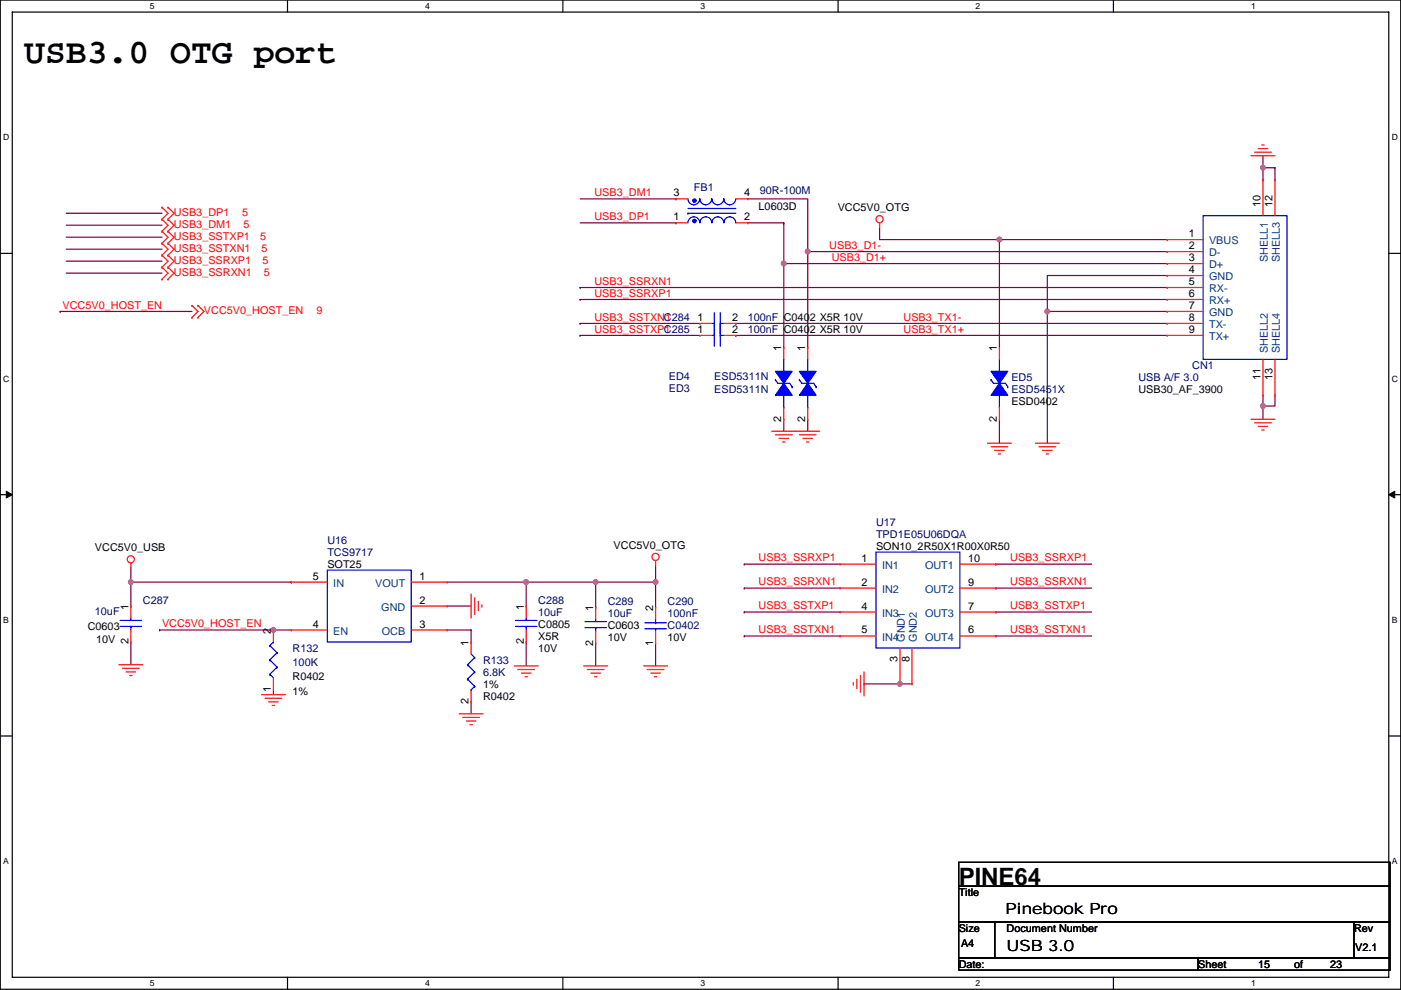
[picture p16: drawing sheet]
<svg xmlns="http://www.w3.org/2000/svg" width="297mm" height="210mm" viewBox="0 0 297 210" stroke-linecap="round" stroke-linejoin="round" font-family="sans-serif">
<defs><g id="words">
<text font-size="7.4" x="5.1" y="13.3">USB3.0 OTG port</text>
<text font-size="5.1" x="203.3" y="187.6">PINE64</text>
<g font-size="3.3">
<text x="213.2" y="193.9">Pinebook Pro</text>
<text x="213.4" y="201.8">USB 3.0</text>
</g>
<g font-size="2.3" fill="#f00">
<text x="126" y="41.6">USB3_DM1</text>
<text x="36.9" y="45.8">USB3_DP1</text>
<text x="51.4" y="45.8">5</text>
<text x="126" y="46.7">USB3_DP1</text>
<text x="36.9" y="53.4">USB3_SSTXN1</text>
<text x="36.9" y="48.3">USB3_DM1</text>
<text x="36.9" y="50.8">USB3_SSTXP1</text>
<text x="51.6" y="48.3">5</text>
<text x="55.2" y="50.8">5</text>
<text x="55.4" y="53.4">5</text>
<text x="175.8" y="52.7">USB3_D1-</text>
<text x="36.9" y="55.9">USB3_SSRXP1</text>
<text x="36.9" y="58.5">USB3_SSRXN1</text>
<text x="55.7" y="55.9">5</text>
<text x="55.9" y="58.5">5</text>
<text x="176.3" y="55.3">USB3_D1+</text>
<text x="13.3" y="65.4">VCC5V0_HOST_EN</text>
<text x="126" y="62.9">USB3_SSRXP1</text>
<text x="126" y="60.4">USB3_SSRXN1</text>
<text x="43.2" y="66.6">VCC5V0_HOST_EN</text>
<text x="67.1" y="66.6">9</text>
<text x="126" y="70.5">USB3_SSTXP1</text>
<text x="126" y="68">USB3_SSTXN1</text>
<text x="191.6" y="68">USB3_TX1-</text>
<text x="191.6" y="70.5">USB3_TX1+</text>
<text x="160.8" y="119">USB3_SSRXP1</text>
<text x="214.2" y="119">USB3_SSRXP1</text>
<text x="160.8" y="124.1">USB3_SSRXN1</text>
<text x="214.2" y="124.1">USB3_SSRXN1</text>
<text x="160.8" y="129.2">USB3_SSTXP1</text>
<text x="214.2" y="129.2">USB3_SSTXP1</text>
<text x="34.4" y="133">VCC5V0_HOST_EN</text>
<text x="160.8" y="134.3">USB3_SSTXN1</text>
<text x="214.2" y="134.3">USB3_SSTXN1</text>
</g>
<g font-size="2.3">
<text x="142.8" y="41.7">3</text>
<text x="157.8" y="41.7">4</text>
<text x="142.8" y="46.7">1</text>
<text x="157.8" y="46.7">2</text>
<text x="160.8" y="44.5">L0603D</text>
<text x="177.6" y="44.7">VCC5V0_OTG</text>
<text x="267.2" y="44" transform="rotate(-90 267.2 44)">10</text>
<text x="269.8" y="44" transform="rotate(-90 269.8 44)">12</text>
<text x="252" y="50.3">1</text>
<text x="252" y="52.8">2</text>
<text x="252" y="55.4">3</text>
<text x="252" y="57.9">4</text>
<text x="252" y="60.5">5</text>
<text x="252" y="63">6</text>
<text x="252" y="65.5">7</text>
<text x="147.9" y="68.1">1</text>
<text x="147.9" y="70.6">1</text>
<text x="155.3" y="68.1">2</text>
<text x="155.3" y="70.6">2</text>
<text x="252" y="68.1">8</text>
<text x="252" y="70.6">9</text>
<text x="165.6" y="74.4" transform="rotate(-90 165.6 74.4)">1</text>
<text x="170.7" y="74.4" transform="rotate(-90 170.7 74.4)">1</text>
<text x="211.4" y="74.4" transform="rotate(-90 211.4 74.4)">1</text>
<text x="241.4" y="83.4">USB30_AF_3900</text>
<text x="267.2" y="80.6" transform="rotate(-90 267.2 80.6)">11</text>
<text x="269.8" y="80.6" transform="rotate(-90 269.8 80.6)">13</text>
<text x="165.6" y="89.5" transform="rotate(-90 165.6 89.5)">2</text>
<text x="170.7" y="89.5" transform="rotate(-90 170.7 89.5)">2</text>
<text x="211.4" y="89.5" transform="rotate(-90 211.4 89.5)">2</text>
<text x="214.4" y="85.9">ESD0402</text>
<text x="20.1" y="116.9">VCC5V0_USB</text>
<text x="130.1" y="116.4">VCC5V0_OTG</text>
<text x="182.7" y="119.1">1</text>
<text x="185.7" y="116.6">SON10_2R50X1R00X0R50</text>
<text x="205.3" y="119.1">10</text>
<text x="66.4" y="122.9">5</text>
<text x="69.4" y="120.4">SOT25</text>
<text x="89" y="122.9">1</text>
<text x="182.7" y="124.2">2</text>
<text x="205.3" y="124.2">9</text>
<text x="27.2" y="129.3" transform="rotate(-90 27.2 129.3)">1</text>
<text x="89" y="128">2</text>
<text x="111" y="129.3" transform="rotate(-90 111 129.3)">1</text>
<text x="125.8" y="129.6" transform="rotate(-90 125.8 129.6)">1</text>
<text x="138.5" y="129.6" transform="rotate(-90 138.5 129.6)">2</text>
<text x="182.7" y="129.3">4</text>
<text x="205.3" y="129.3">7</text>
<text x="18.6" y="133.6">C0603</text>
<text x="20.4" y="136.4">10V</text>
<text x="27.2" y="136.7" transform="rotate(-90 27.2 136.7)">2</text>
<text x="57.4" y="134.4" transform="rotate(-90 57.4 134.4)">2</text>
<text x="66.4" y="133.1">4</text>
<text x="89" y="133.1">3</text>
<text x="99.4" y="136.9" transform="rotate(-90 99.4 136.9)">1</text>
<text x="111" y="136.7" transform="rotate(-90 111 136.7)">2</text>
<text x="114.1" y="133.1">C0805</text>
<text x="114.1" y="135.7">X5R</text>
<text x="125.8" y="136.9" transform="rotate(-90 125.8 136.9)">2</text>
<text x="128.8" y="133.4">C0603</text>
<text x="128.8" y="135.9">10V</text>
<text x="138.5" y="136.9" transform="rotate(-90 138.5 136.9)">1</text>
<text x="141.5" y="135.9">10V</text>
<text x="182.7" y="134.4">5</text>
<text x="205.3" y="134.4">6</text>
<text x="114.1" y="138.2">10V</text>
<text x="190.3" y="140.5" transform="rotate(-90 190.3 140.5)">3</text>
<text x="192.8" y="140.5" transform="rotate(-90 192.8 140.5)">8</text>
<text x="57.4" y="146.9" transform="rotate(-90 57.4 146.9)">1</text>
<text x="62" y="144.3">R0402</text>
<text x="62" y="147.4">1%</text>
<text x="99.4" y="149.4" transform="rotate(-90 99.4 149.4)">2</text>
<text x="102.4" y="148.4">R0402</text>
<text x="102.4" y="145.8">1%</text>
<text x="203.3" y="190">Title</text>
<text x="203.3" y="197.7">Size</text>
<text x="213.4" y="197.7">Document Number</text>
<text x="287.1" y="197.7">Rev</text>
<text x="203.8" y="201">A4</text>
<text x="287.3" y="201.7">V2.1</text>
<text x="203.3" y="205.3">Date:</text>
<text x="254.1" y="205.3">Sheet</text>
<text x="266.8" y="205.3">15</text>
<text x="274.4" y="205.3">of</text>
<text x="282" y="205.3">23</text>
</g>
<g font-size="2.3" fill="#000080">
<text x="147.1" y="40.4">FB1</text>
<text x="161.1" y="41.2">90R-100M</text>
<text x="140.8" y="68.1">C284</text>
<text x="140.8" y="70.7">C285</text>
<text x="158.6" y="68.1">100nF C0402 X5R 10V</text>
<text x="158.6" y="70.7">100nF C0402 X5R 10V</text>
<text x="141.8" y="80.6">ED4</text>
<text x="141.8" y="83.1">ED3</text>
<text x="151.4" y="80.6">ESD5311N</text>
<text x="151.4" y="83.4">ESD5311N</text>
<text x="214.4" y="80.8">ED5</text>
<text x="214.4" y="83.4">ESD5451X</text>
<text x="241.4" y="80.8">USB A/F 3.0</text>
<text x="252.8" y="78.3">CN1</text>
<text x="185.7" y="111.5">U17</text>
<text x="69.4" y="115.4">U16</text>
<text x="69.4" y="117.9">TCS9717</text>
<text x="185.7" y="114.1">TPD1E05U06DQA</text>
<text x="20.1" y="130.3">10uF</text>
<text x="30.3" y="128.1">C287</text>
<text x="114.1" y="128.1">C288</text>
<text x="114.1" y="130.6">10uF</text>
<text x="128.8" y="128.3">C289</text>
<text x="128.8" y="130.9">10uF</text>
<text x="141.5" y="128.3">C290</text>
<text x="141.5" y="130.9">100nF</text>
<text x="141.5" y="133.4">C0402</text>
<text x="62" y="138.2">R132</text>
<text x="62" y="141.3">100K</text>
<text x="102.4" y="140.8">R133</text>
<text x="102.4" y="143.3">6.8K</text>
</g>
<g font-size="2.3" fill="#004080">
<text x="256.3" y="51.9">VBUS</text>
<text x="256.3" y="54.4">D-</text>
<text x="256.3" y="56.9">D+</text>
<text x="256.3" y="59.5">GND</text>
<text x="268.8" y="55.6" transform="rotate(-90 268.8 55.6)">SHELL1</text>
<text x="271.4" y="55.6" transform="rotate(-90 271.4 55.6)">SHELL3</text>
<text x="256.3" y="62">RX-</text>
<text x="256.3" y="64.6">RX+</text>
<text x="256.3" y="67.1">GND</text>
<text x="256.3" y="69.6">TX-</text>
<text x="256.3" y="72.2">TX+</text>
<text x="268.8" y="75" transform="rotate(-90 268.8 75)">SHELL2</text>
<text x="271.4" y="75" transform="rotate(-90 271.4 75)">SHELL4</text>
<text x="70.7" y="124.5">IN</text>
<text x="79.5" y="124.5">VOUT</text>
<text x="187" y="120.7">IN1</text>
<text x="187" y="125.8">IN2</text>
<text x="196.1" y="125.8">OUT2</text>
<text x="196.1" y="120.7">OUT1</text>
<text x="80.8" y="129.6">GND</text>
<text x="187" y="130.9">IN3</text>
<text x="196.1" y="130.9">OUT3</text>
<text x="70.7" y="134.7">EN</text>
<text x="81" y="134.7">OCB</text>
<text x="187" y="135.9">IN4</text>
<text x="191.9" y="136.2" transform="rotate(-90 191.9 136.2)">GND1</text>
<text x="194.4" y="136.2" transform="rotate(-90 194.4 136.2)">GND2</text>
<text x="196.1" y="135.9">OUT4</text>
</g>
<g font-size="1.8">
<text x="31.8" y="1.9">5</text>
<text x="90.1" y="1.9">4</text>
<text x="148.5" y="1.9">3</text>
<text x="206.9" y="1.9">2</text>
<text x="265.2" y="1.9">1</text>
<text x=".7" y="29.8">D</text>
<text x="295.1" y="29.8">D</text>
<text x=".7" y="81">C</text>
<text x="295.1" y="81">C</text>
<text x=".7" y="132.1">B</text>
<text x="295.1" y="132.1">B</text>
<text x=".7" y="183.3">A</text>
<text x="295.1" y="183.3">A</text>
<text x="31.8" y="209.2">5</text>
<text x="90.1" y="209.2">4</text>
<text x="148.5" y="209.2">3</text>
<text x="206.9" y="209.2">2</text>
<text x="265.2" y="209.2">1</text>
</g>
</g></defs>
<path d="M.1 0h296.9v209.8h-296.9zM2.6 2.6h291.8v204.7h-291.8z" fill="none" stroke="#000" stroke-width=".25"/>
<g fill="#fff">
<path d="M31.8 .3h1v2h-1z"/>
<path d="M31.8 207.5h1v2.1h-1z"/>
</g>
<path d="M61 0v2.6M61 207.3v2.5" fill="none" stroke="#000" stroke-width=".25"/>
<g fill="#fff">
<path d="M90.1 .3h1v2h-1z"/>
<path d="M90.1 207.5h1v2.1h-1z"/>
</g>
<path d="M119.3 0v2.6M119.3 207.3v2.5" fill="none" stroke="#000" stroke-width=".25"/>
<g fill="#fff">
<path d="M148.5 .3h1v2h-1z"/>
<path d="M148.5 207.5h1v2.1h-1z"/>
</g>
<path d="M177.7 0v2.6M177.7 207.3v2.5" fill="none" stroke="#000" stroke-width=".25"/>
<g fill="#fff">
<path d="M206.9 .3h1v2h-1z"/>
<path d="M206.9 207.5h1v2.1h-1z"/>
</g>
<path d="M236.1 0v2.6M236.1 207.3v2.5" fill="none" stroke="#000" stroke-width=".25"/>
<g fill="#fff">
<path d="M265.2 .3h1v2h-1z"/>
<path d="M265.2 207.5h1v2.1h-1z"/>
<path d="M.7 28.2h1.3v2h-1.3z"/>
<path d="M295.1 28.2h1.3v2h-1.3z"/>
<path d="M.7 79.3h1.3v2.1h-1.3z"/>
<path d="M295.1 79.3h1.3v2.1h-1.3z"/>
</g>
<path d="M.1 53.7h2.5M294.4 53.7h2.6" fill="none" stroke="#000" stroke-width=".25"/>
<g fill="#fff">
<path d="M.7 130.5h1.2v2h-1.2z"/>
<path d="M295.1 130.5h1.2v2h-1.2z"/>
</g>
<path d="M.1 104.9h2.5M294.4 104.9h2.6" fill="none" stroke="#000" stroke-width=".25"/>
<path d="M1.3 104.2l1.3 .7-1.3 .7zM294.4 104.9l1.3-.7v1.4z" fill="#000" stroke="#000" stroke-width=".21"/>
<g fill="#fff">
<path d="M.7 181.7h1.2v2h-1.2z"/>
<path d="M295.1 181.7h1.2v2h-1.2z"/>
</g>
<path d="M.1 156.1h2.5M294.4 156.1h2.6M203.3 182.9h91.4v5.1h-91.4zM203.3 188h91.4v7.6h-91.4zM203.3 195.6h7.6v7.6h-7.6zM210.9 195.6h76.2v7.6h-76.2zM287.1 195.6h7.6v7.6h-7.6zM203.3 203.2h50.8v2.6h-50.8zM254.1 203.2h40.6v2.6h-40.6z" fill="none" stroke="#000" stroke-width=".25"/>
<g fill="none" stroke="#800040" stroke-width=".25">
<path d="M267.8 33v2.6M267.8 38.1h.1M267.8 35.6v2.5M267.8 35.6h2.5M270.3 35.6h.1M270.3 35.6v2.5M14 45.2h20.4M14 57.9h20.4M14 55.4h20.4M14 52.9h20.4M14 50.3h20.4M14 47.8h20.4"/>
<path d="M123 47.3h20.3M123 42.2h20.3M143.3 47.3h.1M143.3 42.2h.1M158.6 47.3h7.6M158.6 42.2h12.7v11.2M166.2 55.9v17.8M166.2 47.3h.1M166.2 55.9h.1M166.2 47.3v8.6M166.2 55.9h81.3M171.3 53.4h.1"/>
<path d="M171.3 53.4v20.3M171.3 53.4h76.2M186.5 48.3v2.5h25.4M211.9 50.8h.1M211.9 50.8v22.9M211.9 50.8h35.6M247.5 58.4h-25.4v7.7M12.8 66.1h.1M12.8 66.1h27.9M123 63.5h.1M123 61h.1M123 71.1h.1"/>
<path d="M123 68.6h.1M123 68.6h25.4M123 63.5h124.5M123 61h124.5M123 71.1h25.4M156 68.6h.1M156 71.1h.1M156 68.6h91.5M156 71.1h91.5M222.1 66.1v27.9M222.1 66.1h.1M222.1 66.1h25.4"/>
<path d="M166.2 88.9v2.6M171.3 88.9v2.6M211.9 88.9v5.1M267.8 86.1h.1M267.8 86.1v2.8M267.8 83.8v2.3M270.3 83.8v2.3h-2.5M139 119.9v8.9M157.8 119.7h.1M157.8 119.7h20.3M211.1 119.7h.1M211.1 119.7h20.4"/>
<path d="M27.7 120.4v3.1M27.7 136.2v4.8M33.8 133.6h28M33.8 133.6h.1M61.8 123.5h-34.1v5M61.8 123.5h.1M94.8 133.6h5.1v2.6M94.8 123.5h16.8M94.8 128.5h5.1M111.6 136.2v5M111.6 123.5v5M111.6 123.5h.1"/>
<path d="M111.6 123.5h27.4M126.3 136.4v4.8M126.3 123.5v5.3M126.3 123.5h.1M139 136.4v4.8M157.8 134.9h.1M157.8 129.8h.1M157.8 124.7h.1M157.8 134.9h20.3M157.8 129.8h20.3M157.8 124.7h20.3M211.1 134.9h.1"/>
<path d="M211.1 129.8h.1M211.1 124.7h.1M211.1 134.9h20.4M211.1 129.8h20.4M211.1 124.7h20.4M58 146.3v1M99.9 148.9v2.5M183.2 145.1h10.2M183.2 145.1h.1"/>
</g>
<g fill="#f0f" stroke="#f0f" stroke-width=".25">
<circle cx="190.8" cy="145" r=".5"/>
<circle cx="166.2" cy="55.9" r=".5"/>
<circle cx="171.2" cy="53.3" r=".5"/>
<circle cx="222" cy="66" r=".5"/>
<circle cx="211.9" cy="50.8" r=".5"/>
<circle cx="267.8" cy="86.1" r=".5"/>
<circle cx="126.3" cy="123.5" r=".5"/>
<circle cx="111.6" cy="123.5" r=".5"/>
<circle cx="139" cy="123.5" r=".5"/>
<circle cx="27.7" cy="123.5" r=".5"/>
<circle cx="58" cy="133.6" r=".5"/>
<circle cx="267.8" cy="35.6" r=".5"/>
</g>
<g fill="none" stroke="#f00" stroke-width=".25">
<path d="M265.2 33h5.1M266 32.3h3.6M266.8 31.5h2M267.5 30.8h.5M267.8 38.1h.1M267.8 38.1v7.6M270.3 38.1h.1M270.3 38.1v7.6M34.4 54.1h.1M34.4 51.6h.1M34.4 56.7h.1M34.4 59.2h.1"/>
<path d="M34.4 46.5h.1M34.4 44h.1M34.4 49h.1M34.4 51.6l1.2 1.3-1.2 1.2M34.4 54.1l1.2 1.3-1.2 1.3M34.4 56.7l1.2 1.2-1.2 1.3M34.4 44l1.2 1.2-1.2 1.3M34.4 46.5l1.2 1.3-1.2 1.2M34.4 49l1.2 1.3-1.2 1.3M35.6 54.1h.1M35.6 51.6h.1M35.6 56.7h.1"/>
<path d="M35.6 59.2h.1M35.6 46.5h.1M35.6 44h.1M35.6 49h.1M35.6 51.6l1.3 1.3-1.3 1.2M35.6 54.1l1.3 1.3-1.3 1.3M35.6 56.7l1.3 1.2-1.3 1.3M35.6 44l1.3 1.2-1.3 1.3M35.6 46.5l1.3 1.3-1.3 1.2M35.6 49l1.3 1.3-1.3 1.3M143.3 47.3h.1M143.3 42.2h.1"/>
<path d="M143.3 47.3h2.6M143.3 42.2h2.6M156 47.3h2.6M156 42.2h2.6M158.6 47.3h.1M158.6 42.2h.1M186.5 47.3v1M247.5 50.8h.1M247.5 53.4h.1M247.5 55.9h.1M247.5 58.4h.1M247.5 50.8h7.6"/>
<path d="M247.5 53.4h7.6M247.5 55.9h7.6M247.5 58.4h7.6M40.7 67.3h.1M40.7 64.8h.1M40.7 64.8l1.3 1.3-1.3 1.2M42 67.3h.1M42 64.8h.1M42 64.8l1.2 1.3-1.2 1.2M148.4 68.6h.1M148.4 71.1h.1M148.4 68.6h2.5"/>
<path d="M148.4 71.1h2.5M153.5 68.6h2.5M153.5 71.1h2.5M156 68.6h.1M156 71.1h.1M166.2 73.7h.1M166.2 73.7v2.5M171.3 73.7h.1M171.3 73.7v2.5M211.9 73.7h.1M211.9 73.7v2.5M247.5 61h.1"/>
<path d="M247.5 63.5h.1M247.5 66.1h.1M247.5 68.6h.1M247.5 71.1h.1M247.5 61h7.6M247.5 63.5h7.6M247.5 66.1h7.6M247.5 68.6h7.6M247.5 71.1h7.6M267.8 76.2v7.6M270.3 76.2v7.6M163.6 91.5h10.2"/>
<path d="M164.4 92.2h3.6M165.2 93h2M165.9 93.7h.5M166.2 88.9h.1M166.2 86.4v2.5M169.5 92.2h3.5M170.2 93h2.1M171 93.7h.5M171.3 88.9h.1M171.3 86.4v2.5M209.4 94h5M210.1 94.8h3.6"/>
<path d="M210.9 95.5h2M211.6 96.3h.5M211.9 88.9h.1M211.9 86.4v2.5M219.5 94h5.1M220.3 94.8h3.5M221 95.5h2.1M221.8 96.3h.5M265.2 88.9h5.1M266 89.7h3.6M266.8 90.4h2M267.5 91.2h.5"/>
<path d="M267.8 83.8h.1M270.3 83.8h.1M27.7 119.4v1M139 118.9v1M178.1 119.7h.1M178.1 119.7h7.6M203.5 119.7h7.6M211.1 119.7h.1M27.7 128.5h.1M27.7 136.2h.1M27.7 128.5v2.6M27.7 133.6v2.6"/>
<path d="M58 133.6h.1M58 133.6v2.6M61.8 133.6h.1M61.8 123.5h.1M61.8 133.6h7.6M61.8 123.5h7.6M87.2 133.6h7.6M87.2 128.5h7.6M87.2 123.5h7.6M94.8 133.6h.1M94.8 128.5h.1M94.8 123.5h.1"/>
<path d="M99.9 126v5.1M99.9 136.2h.1M99.9 136.2v2.5M100.6 126.8v3.5M101.4 127.5v2.1M102.2 128.3v.5M111.6 128.5h.1M111.6 136.2h.1M111.6 128.5v2.6M111.6 133.6v2.6M126.3 128.8h.1M126.3 136.4h.1"/>
<path d="M126.3 128.8v2.5M126.3 133.9v2.5M139 136.4h.1M139 128.8h.1M139 128.8v2.5M139 133.9v2.5M178.1 124.7h.1M178.1 129.8h.1M178.1 134.9h.1M178.1 124.7h7.6M178.1 129.8h7.6M178.1 134.9h7.6"/>
<path d="M190.8 137.4v7.7M193.4 137.4v7.7M203.5 124.7h7.6M203.5 129.8h7.6M203.5 134.9h7.6M211.1 134.9h.1M211.1 129.8h.1M211.1 124.7h.1M25.2 141h5.1M26 141.8h3.5M26.7 142.5h2.1M27.5 143.3h.5"/>
<path d="M55.4 147.3h5.1M56.2 148.1h3.6M57 148.9h2M57.7 149.6h.5M58 146.3h.1M58 143.8v2.5M97.3 151.4h5.1M98.1 152.2h3.6M98.9 152.9h2M99.6 153.7h.5M99.9 148.9h.1M99.9 146.3v2.6"/>
<path d="M109 141.2h5.1M109.8 142h3.5M110.6 142.8h2M111.3 143.5h.5M123.8 141.2h5M124.5 142h3.6M125.3 142.8h2M126 143.5h.6M136.5 141.2h5M137.2 142h3.6M138 142.8h2M138.7 143.5h.6"/>
<path d="M180.9 144.8v.5M181.7 144v2.1M182.4 143.3v3.5M183.2 142.5v5.1M190.8 145.1h.1M193.4 145.1h.1"/>
<circle cx="186.5" cy="46.5" r=".76"/>
<circle cx="27.7" cy="118.6" r=".76"/>
<circle cx="139" cy="118.1" r=".76"/>
</g>
<g fill="none" stroke="#00f" stroke-width=".25">
<path d="M145.9 42.2a1.26 1.26 0 0 0 1.2 1.2 1.26 1.26 0 0 0 1.3-1.2M145.9 47.2a1.26 1.26 0 0 1 1.2-1.2 1.26 1.26 0 0 1 1.3 1.2M145.9 44.2h10.1M145.9 45.2h.1M145.9 45.2h10.1M148.4 42.2a1.26 1.26 0 0 0 1.3 1.2 1.26 1.26 0 0 0 1.2-1.2M148.4 47.2a1.26 1.26 0 0 1 1.3-1.2 1.26 1.26 0 0 1 1.2 1.2M150.9 42.2a1.26 1.26 0 0 0 1.3 1.2 1.26 1.26 0 0 0 1.3-1.2M150.9 47.2a1.26 1.26 0 0 1 1.3-1.2 1.26 1.26 0 0 1 1.3 1.2M153.5 42.2a1.26 1.26 0 0 0 1.2 1.2 1.26 1.26 0 0 0 1.3-1.2M153.5 47.2a1.26 1.26 0 0 1 1.2-1.2 1.26 1.26 0 0 1 1.3 1.2M255.1 45.7h17.8v30.5h-17.8z"/>
<path d="M150.9 68.6h.5M150.9 71.1h.5M151.4 66.3v4.6M151.4 68.9v4.5M152.7 66.3v4.6M152.7 68.6h.1M152.7 68.9v4.5M152.7 71.1h.1M152.7 68.6h.8M152.7 71.1h.8M166.2 76.2v2.6M171.3 76.2v2.6"/>
<path d="M211.9 76.2v2.6M164.4 80.5l.5 .8h2.5l.6 .8M164.4 80.5h.1M166.2 86.4h.1M166.2 83.8v2.6M168 82.1h.1M169.5 80.5l.5 .8h2.5l.5 .8M169.5 80.5h.1M171.3 86.4h.1M171.3 83.8v2.6M173 82.1h.1M210.1 80.5l.5 .8h2.6l.5 .8"/>
<path d="M210.1 80.5h.1M211.9 86.4h.1M211.9 83.8v2.6M213.7 82.1h.1M185.7 117.1h17.8v20.3h-17.8zM25.5 132.9h4.5M25.5 131.6h4.5M27.7 131.1v.5M27.7 132.9h.1M27.7 132.9v.7M57.2 140h.1M57.2 136.9h.1"/>
<path d="M57.2 140l1.5 1.5M57.2 136.9l1.5 1.6M58 136.2h.1M58 136.2l-.8 .7M58.7 138.5h.1M58.7 138.5l-1.5 1.5M69.4 120.9h17.8v15.3h-17.8zM99.9 138.7l.7 .8M100.6 139.5h.1M100.6 139.5l-1.5 1.5M109.3 132.9h4.6M109.3 131.6h4.6"/>
<path d="M111.6 131.1v.5M111.6 132.9h.1M111.6 132.9v.7M124 133.1h4.6M124 131.8h4.6M126.3 131.3v.5M126.3 133.1h.1M126.3 133.1v.8M136.7 132.1h4.6M136.7 133.4h4.6M139 133.4v.5M139 132.1h.1"/>
<path d="M139 131.3v.8M57.2 143h.1M57.2 143l.8 .8M58.7 141.5h.1M58.7 141.5l-1.5 1.5M99.1 141h.1M99.1 144h.1M99.1 141l1.5 1.5M99.1 144l1.5 1.6M99.9 146.3h.1M100.6 142.5h.1M100.6 145.6h.1"/>
<path d="M100.6 142.5l-1.5 1.5M100.6 145.6l-.7 .7"/>
</g>
<g fill="#00f" stroke="#00f" stroke-width=".25">
<path d="M210.1 78.8h3.6l-1.8 2.5z" fill-rule="evenodd"/>
<path d="M211.9 81.3l1.8 2.5h-3.6z" fill-rule="evenodd"/>
<path d="M169.5 78.8h3.5l-1.7 2.5z" fill-rule="evenodd"/>
<path d="M171.3 81.3l1.7 2.5h-3.5z" fill-rule="evenodd"/>
<path d="M164.4 78.8h3.6l-1.8 2.5z" fill-rule="evenodd"/>
<path d="M166.2 81.3l1.8 2.5h-3.6z" fill-rule="evenodd"/>
<circle cx="147.2" cy="46.9" r=".38"/>
<circle cx="147.2" cy="42.6" r=".38"/>
</g>
<use href="#words"/>
</svg>
